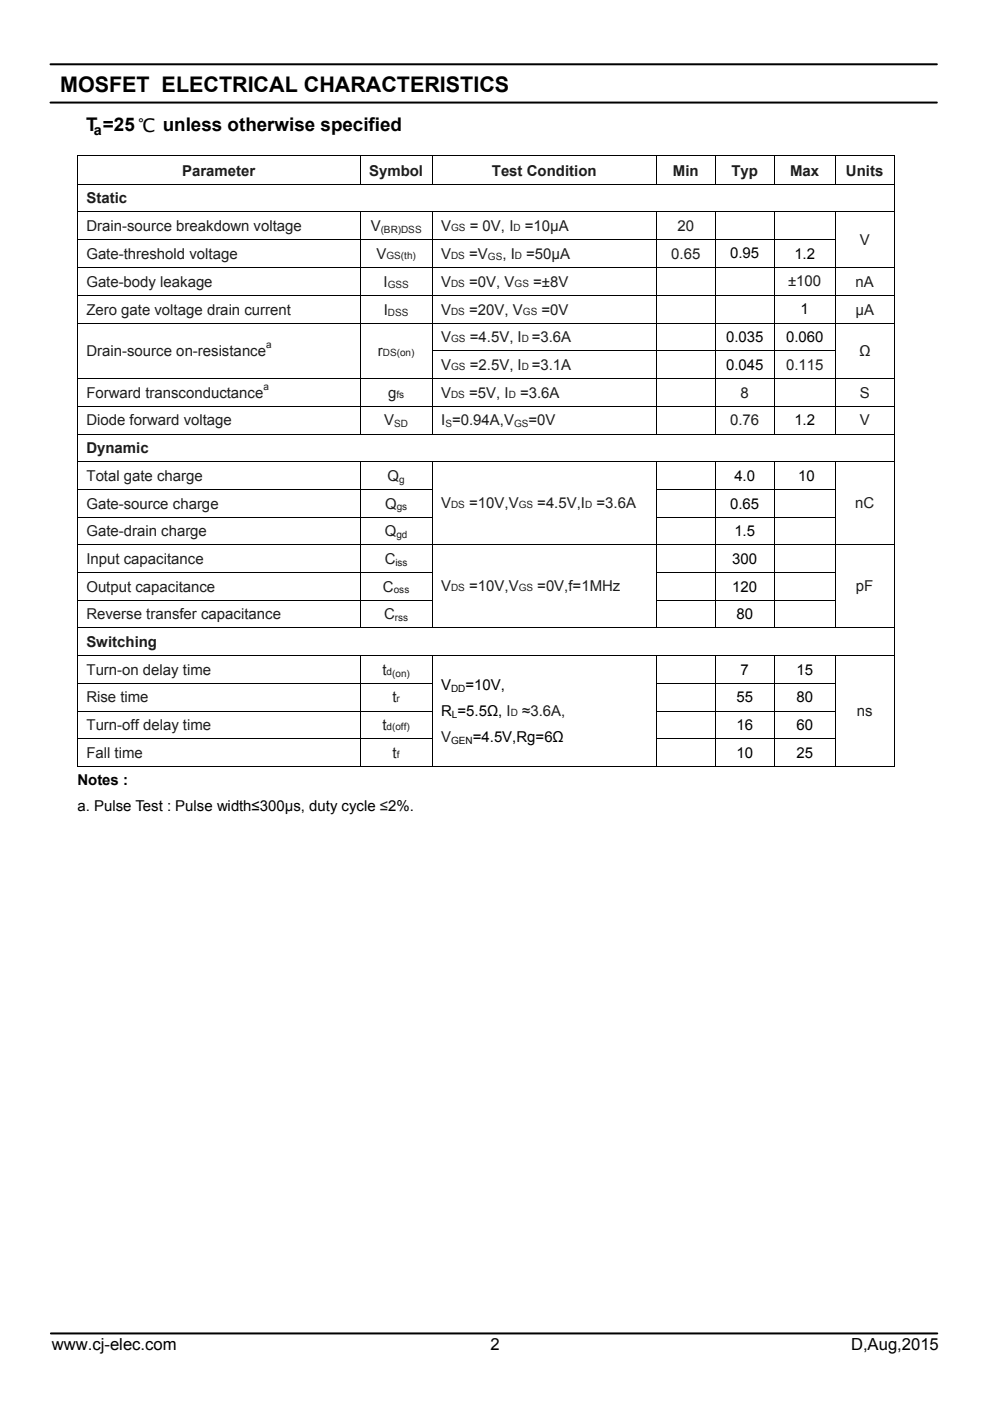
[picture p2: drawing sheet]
<svg xmlns="http://www.w3.org/2000/svg" width="210mm" height="297mm" viewBox="0 0 210 297" stroke-linecap="round" stroke-linejoin="round" font-family="sans-serif">
<defs><g id="words">
<text font-size="4.6" x="12.7" y="19.4">MOSFET ELECTRICAL CHARACTERISTICS</text>
<text font-size="4" x="18.3" y="27.8">T =25 ℃ unless otherwise specified</text>
<g font-size="3.5">
<text x="11" y="286.2">www.cj-elec.com</text>
<text x="104" y="286.2">2</text>
<text x="180.5" y="286.2">D,Aug,2015</text>
</g>
<g font-size="3.2" fill="#1f1c1d">
<text x="38.6" y="37.3">Parameter</text>
<text x="78.3" y="37.3">Symbol</text>
<text x="104.3" y="37.3">Test Condition</text>
<text x="142.7" y="37.3">Min</text>
<text x="155.1" y="37.3">Typ</text>
<text x="167.6" y="37.3">Max</text>
<text x="179.4" y="37.3">Units</text>
<text x="18.3" y="43.1">Static</text>
<text x="18.3" y="49">Drain-source breakdown voltage</text>
<text x="78.6" y="49">V</text>
<text x="93.6" y="49">V</text>
<text x="99.6" y="49">= 0V, I</text>
<text x="111.3" y="49">=10µA</text>
<text x="143.7" y="49">20</text>
<text x="182.3" y="51.8">V</text>
<text x="18.3" y="54.9">Gate-threshold voltage</text>
<text x="79.8" y="54.9">V</text>
<text x="93.6" y="54.9">V</text>
<text x="99.5" y="54.9">=V</text>
<text x="106.5" y="54.9">, I</text>
<text x="111.6" y="54.9">=50µA</text>
<text x="142.4" y="54.9">0.65</text>
<text x="18.3" y="60.8">Gate-body leakage</text>
<text x="81.3" y="60.8">I</text>
<text x="93.6" y="60.8">V</text>
<text x="99.5" y="60.8">=0V, V</text>
<text x="113.1" y="60.8">=±8V</text>
<text x="167.2" y="60.7">±100</text>
<text x="181.5" y="60.8">nA</text>
<text x="18.3" y="66.7">Zero gate voltage drain current</text>
<text x="81.4" y="66.7">I</text>
<text x="93.6" y="66.7">V</text>
<text x="99.5" y="66.7">=20V, V</text>
<text x="114.8" y="66.7">=0V</text>
<text x="181.4" y="66.7">µA</text>
<text x="18.3" y="75.4">Drain-source on-resistance</text>
<text x="80.2" y="75.4">r</text>
<text x="93.6" y="72.6">V</text>
<text x="99.6" y="72.6">=4.5V, I =3.6A</text>
<text x="182.2" y="75.4">Ω</text>
<text x="93.6" y="78.5">V</text>
<text x="99.6" y="78.5">=2.5V, I =3.1A</text>
<text x="166.7" y="78.5">0.115</text>
<text x="18.3" y="84.3">Forward transconductance</text>
<text x="82.3" y="84.3">g</text>
<text x="93.6" y="84.3">V</text>
<text x="99.5" y="84.3">=5V, I</text>
<text x="110.3" y="84.3">=3.6A</text>
<text x="157.1" y="84.3">8</text>
<text x="182.3" y="84.3">S</text>
<text x="18.3" y="90.2">Diode forward voltage</text>
<text x="81.5" y="90.2">V</text>
<text x="93.6" y="90.2">I =0.94A,V</text>
<text x="112.1" y="90.2">=0V</text>
<text x="154.9" y="90.2">0.76</text>
<text x="182.3" y="90.2">V</text>
<text x="18.3" y="96.1">Dynamic</text>
<text x="18.3" y="101.9">Total gate charge</text>
<text x="82.2" y="101.9">Q</text>
<text x="18.3" y="107.8">Gate-source charge</text>
<text x="81.7" y="107.8">Q</text>
<text x="93.6" y="107.7">V</text>
<text x="99.5" y="107.7">=10V,V</text>
<text x="114" y="107.7">=4.5V,I</text>
<text x="126.5" y="107.7">=3.6A</text>
<text x="181.4" y="107.7">nC</text>
<text x="18.3" y="113.7">Gate-drain charge</text>
<text x="81.6" y="113.7">Q</text>
<text x="18.3" y="119.6">Input capacitance</text>
<text x="81.6" y="119.6">C</text>
<text x="18.3" y="125.4">Output capacitance</text>
<text x="81.2" y="125.4">C</text>
<text x="93.6" y="125.4">V</text>
<text x="99.5" y="125.4">=10V,V</text>
<text x="114" y="125.4">=0V,f=1MHz</text>
<text x="181.5" y="125.4">pF</text>
<text x="18.3" y="131.3">Reverse transfer capacitance</text>
<text x="81.5" y="131.3">C</text>
<text x="18.3" y="137.2">Switching</text>
<text x="18.3" y="143.1">Turn-on delay time</text>
<text x="81.1" y="143.1">t</text>
<text x="18.3" y="148.9">Rise time</text>
<text x="83.2" y="148.9">t</text>
<text x="18.3" y="154.8">Turn-off delay time</text>
<text x="81.1" y="154.8">t</text>
<text x="110.8" y="151.8">≈3.6A,</text>
<text x="181.7" y="151.8">ns</text>
<text x="18.3" y="160.7">Fall time</text>
<text x="83.3" y="160.7">t</text>
<text x="93.6" y="157.3">V</text>
</g>
<g font-size="3.2">
<text x="154.9" y="54.8">0.95</text>
<text x="168.5" y="54.9">1.2</text>
<text x="169.8" y="66.6">1</text>
<text x="154" y="72.5">0.035</text>
<text x="166.7" y="72.6">0.060</text>
<text x="154" y="78.4">0.045</text>
<text x="168.5" y="90.1">1.2</text>
<text x="155.8" y="101.9">4.0</text>
<text x="169.3" y="101.9">10</text>
<text x="154.9" y="107.8">0.65</text>
<text x="155.8" y="113.7">1.5</text>
<text x="155.3" y="119.6">300</text>
<text x="155.3" y="125.4">120</text>
<text x="156.2" y="131.3">80</text>
<text x="157.1" y="143.1">7</text>
<text x="168.9" y="143.1">15</text>
<text x="93.6" y="146.3">V</text>
<text x="98.7" y="146.3">=10V,</text>
<text x="156.2" y="148.9">55</text>
<text x="168.9" y="148.9">80</text>
<text x="93.6" y="151.8">R =5.5Ω, I</text>
<text x="156.2" y="154.8">16</text>
<text x="168.9" y="154.8">60</text>
<text x="100.3" y="157.3">=4.5V,Rg=6Ω</text>
<text x="156.2" y="160.7">10</text>
<text x="168.9" y="160.7">25</text>
<text x="16.4" y="166.5">Notes :</text>
<text x="16.4" y="172">a. Pulse Test : Pulse width≤300µs, duty cycle ≤2%.</text>
</g>
<text font-size="3" x="19.9" y="28.5">a</text>
<g font-size="2.1" fill="#1f1c1d">
<text x="80.7" y="49.3">(BR)DSS</text>
<text x="95.7" y="49">GS</text>
<text x="108.9" y="49">D</text>
<text x="82" y="54.9">GS(th)</text>
<text x="95.7" y="54.9">DS</text>
<text x="103.5" y="55.2">GS</text>
<text x="109.2" y="54.9">D</text>
<text x="82.2" y="61.1">GSS</text>
<text x="95.7" y="60.8">DS</text>
<text x="109.1" y="60.8">GS</text>
<text x="82.3" y="67.1">DSS</text>
<text x="95.7" y="66.7">DS</text>
<text x="110.9" y="66.7">GS</text>
<text x="56.4" y="73.9">a</text>
<text x="81.2" y="75.4">DS(on)</text>
<text x="95.7" y="72.6">GS</text>
<text x="110.7" y="72.6">D</text>
<text x="55.9" y="82.7">a</text>
<text x="95.7" y="78.5">GS</text>
<text x="110.7" y="78.5">D</text>
<text x="84.1" y="84.3">fs</text>
<text x="95.7" y="84.3">DS</text>
<text x="107.9" y="84.3">D</text>
<text x="83.6" y="90.6">SD</text>
<text x="94.5" y="90.6">S</text>
<text x="109" y="90.6">GS</text>
<text x="84.7" y="102.3">g</text>
<text x="95.7" y="107.7">DS</text>
<text x="110" y="107.7">GS</text>
<text x="124.1" y="107.7">D</text>
<text x="84.2" y="108.2">gs</text>
<text x="83.9" y="119.9">iss</text>
<text x="84.1" y="114.1">gd</text>
<text x="83.5" y="125.8">oss</text>
<text x="95.7" y="125.4">DS</text>
<text x="110" y="125.4">GS</text>
<text x="83.8" y="131.7">rss</text>
<text x="82" y="143.1">d(on)</text>
<text x="84.1" y="148.9">r</text>
<text x="82" y="154.8">d(off)</text>
<text x="108.3" y="151.8">D</text>
<text x="84.2" y="160.7">f</text>
</g>
<g font-size="2.1">
<text x="95.7" y="146.7">DD</text>
<text x="95.9" y="152.2">L</text>
<text x="95.7" y="157.7">GEN</text>
</g>
</g></defs>
<g fill="#000">
<path d="M16.3 32.9h.2v.2h-.2zM189.6 32.9h.2v.2h-.2zM189.6 50.7h.2v.2h-.2zM16.3 74.3h.2v.2h-.2zM76.3 74.3h.2v.2h-.2zM189.6 74.3h.2v.2h-.2zM189.6 103.7h.2v.2h-.2zM189.6 109.6h.2v.1h-.2zM189.6 121.3h.2v.2h-.2zM189.6 127.2h.2v.2h-.2zM189.6 144.8h.2v.2h-.2zM189.6 150.7h.2v.2h-.2z"/>
<path d="M189.6 156.6h.2v.1h-.2zM189.6 162.4h.2v.2h-.2z"/>
</g>
<g fill="none" stroke="#000" stroke-width=".21">
<path d="M16.3 33h173.5M16.3 39h173.5M16.4 33.1v5.9M16.4 39.1v5.7M76.4 33.1v5.9M91.7 33.1v5.9M139.2 33.1v5.9M151.7 33.1v5.9M164.2 33.1v5.9M177.1 33.1v5.9M189.7 33.1v5.9M189.7 39.1v5.7"/>
<path d="M16.3 44.9h173.5M16.3 50.8h160.9M16.3 56.7h173.5M16.4 45v5.7M16.4 50.9v5.7M16.4 56.8v5.8M76.4 45v5.7M76.4 50.9v5.7M76.4 56.8v5.8M91.7 45v5.7M91.7 50.9v5.7M91.7 56.8v5.8"/>
<path d="M139.2 45v5.7M139.2 50.9v5.7M139.2 56.8v5.8M151.7 45v5.7M151.7 50.9v5.7M151.7 56.8v5.8M164.2 45v5.7M164.2 50.9v5.7M164.2 56.8v5.8M177.1 45v5.7M177.1 50.9v5.7M177.1 56.8v5.8"/>
<path d="M189.7 45v5.7M189.7 50.9v5.7M189.7 56.8v5.8M16.3 62.6h173.5M16.3 68.5h173.5M16.4 62.7v5.8M16.4 68.6v5.7M16.4 74.5v5.7M76.4 62.7v5.8M76.4 68.6v5.7M76.4 74.5v5.7M91.6 74.4h85.6"/>
<path d="M91.7 62.7v5.8M91.7 68.6v5.7M91.7 74.5v5.7M139.2 62.7v5.8M139.2 68.6v5.7M139.2 74.5v5.7M151.7 62.7v5.8M151.7 68.6v5.7M151.7 74.5v5.7M164.2 62.7v5.8M164.2 68.6v5.7M164.2 74.5v5.7"/>
<path d="M177.1 62.7v5.8M177.1 68.6v5.7M177.1 74.5v5.7M189.7 62.7v5.8M189.7 68.6v5.7M189.7 74.5v5.7M16.3 80.3h173.5M16.3 86.2h173.5M16.3 92h173.5M16.3 97.9h173.5M16.4 80.4v5.7M16.4 86.2v5.8"/>
<path d="M16.4 92.1v5.7M16.4 98v5.7M76.4 80.4v5.7M76.4 86.2v5.8M76.4 98v5.7M91.7 80.4v5.7M91.7 86.2v5.8M91.7 98v5.7M139.2 80.4v5.7M139.2 86.2v5.8M139.2 98v5.7M151.7 80.4v5.7"/>
<path d="M151.7 86.2v5.8M151.7 98v5.7M164.2 80.4v5.7M164.2 86.2v5.8M164.2 98v5.7M177.1 80.4v5.7M177.1 86.2v5.8M177.1 98v5.7M189.7 80.4v5.7M189.7 86.2v5.8M189.7 92.1v5.7M189.7 98v5.7"/>
<path d="M16.3 103.8h75.5M16.3 109.7h75.5M16.3 115.5h173.5M16.4 103.9v5.7M16.4 109.7v5.8M16.4 115.6v5.7M76.4 103.9v5.7M76.4 109.7v5.8M76.4 115.6v5.7M91.7 103.9v5.7M91.7 109.7v5.8M91.7 115.6v5.7"/>
<path d="M139.1 103.8h38.1M139.1 109.7h38.1M139.2 103.9v5.7M139.2 109.7v5.8M139.2 115.6v5.7M151.7 103.9v5.7M151.7 109.7v5.8M151.7 115.6v5.7M164.2 103.9v5.7M164.2 109.7v5.8M164.2 115.6v5.7M177.1 103.9v5.7"/>
<path d="M177.1 109.7v5.8M177.1 115.6v5.7M189.7 103.9v5.7M189.7 109.7v5.8M189.7 115.6v5.7M16.3 121.4h75.5M16.3 127.3h75.5M16.3 133.1h173.5M16.3 139h173.5M16.4 121.5v5.7M16.4 127.4v5.7M16.4 133.2v5.7"/>
<path d="M16.4 139.1v5.7M76.4 121.5v5.7M76.4 127.4v5.7M76.4 139.1v5.7M91.7 121.5v5.7M91.7 127.4v5.7M91.7 139.1v5.7M139.1 121.4h38.1M139.1 127.3h38.1M139.2 121.5v5.7M139.2 127.4v5.7M139.2 139.1v5.7"/>
<path d="M151.7 121.5v5.7M151.7 127.4v5.7M151.7 139.1v5.7M164.2 121.5v5.7M164.2 127.4v5.7M164.2 139.1v5.7M177.1 121.5v5.7M177.1 127.4v5.7M177.1 139.1v5.7M189.7 121.5v5.7M189.7 127.4v5.7M189.7 133.2v5.7"/>
<path d="M189.7 139.1v5.7M16.3 144.9h75.5M16.3 150.8h75.5M16.3 156.6h75.5M16.4 145v5.7M16.4 150.9v5.7M16.4 156.7v5.9M76.4 145v5.7M76.4 150.9v5.7M76.4 156.7v5.9M91.7 145v5.7M91.7 150.9v5.7"/>
<path d="M91.7 156.7v5.9M139.1 144.9h38.1M139.1 150.8h38.1M139.1 156.6h38.1M139.2 145v5.7M139.2 150.9v5.7M139.2 156.7v5.9M151.7 145v5.7M151.7 150.9v5.7M151.7 156.7v5.9M164.2 145v5.7M164.2 150.9v5.7"/>
<path d="M164.2 156.7v5.9M177.1 145v5.7M177.1 150.9v5.7M177.1 156.7v5.9M189.7 145v5.7M189.7 150.9v5.7M189.7 156.7v5.9M16.3 162.5h60M76.5 162.5h15.1M91.8 162.5h47.3M139.3 162.5h12.3M151.8 162.5h12.3"/>
<path d="M164.3 162.5h12.8M177.2 162.5h12.4"/>
</g>
<path d="M10.7 13.6h188M10.7 21.7h188M10.8 282.7h188" fill="none" stroke="#000" stroke-width=".42"/>
<use href="#words"/>
</svg>
